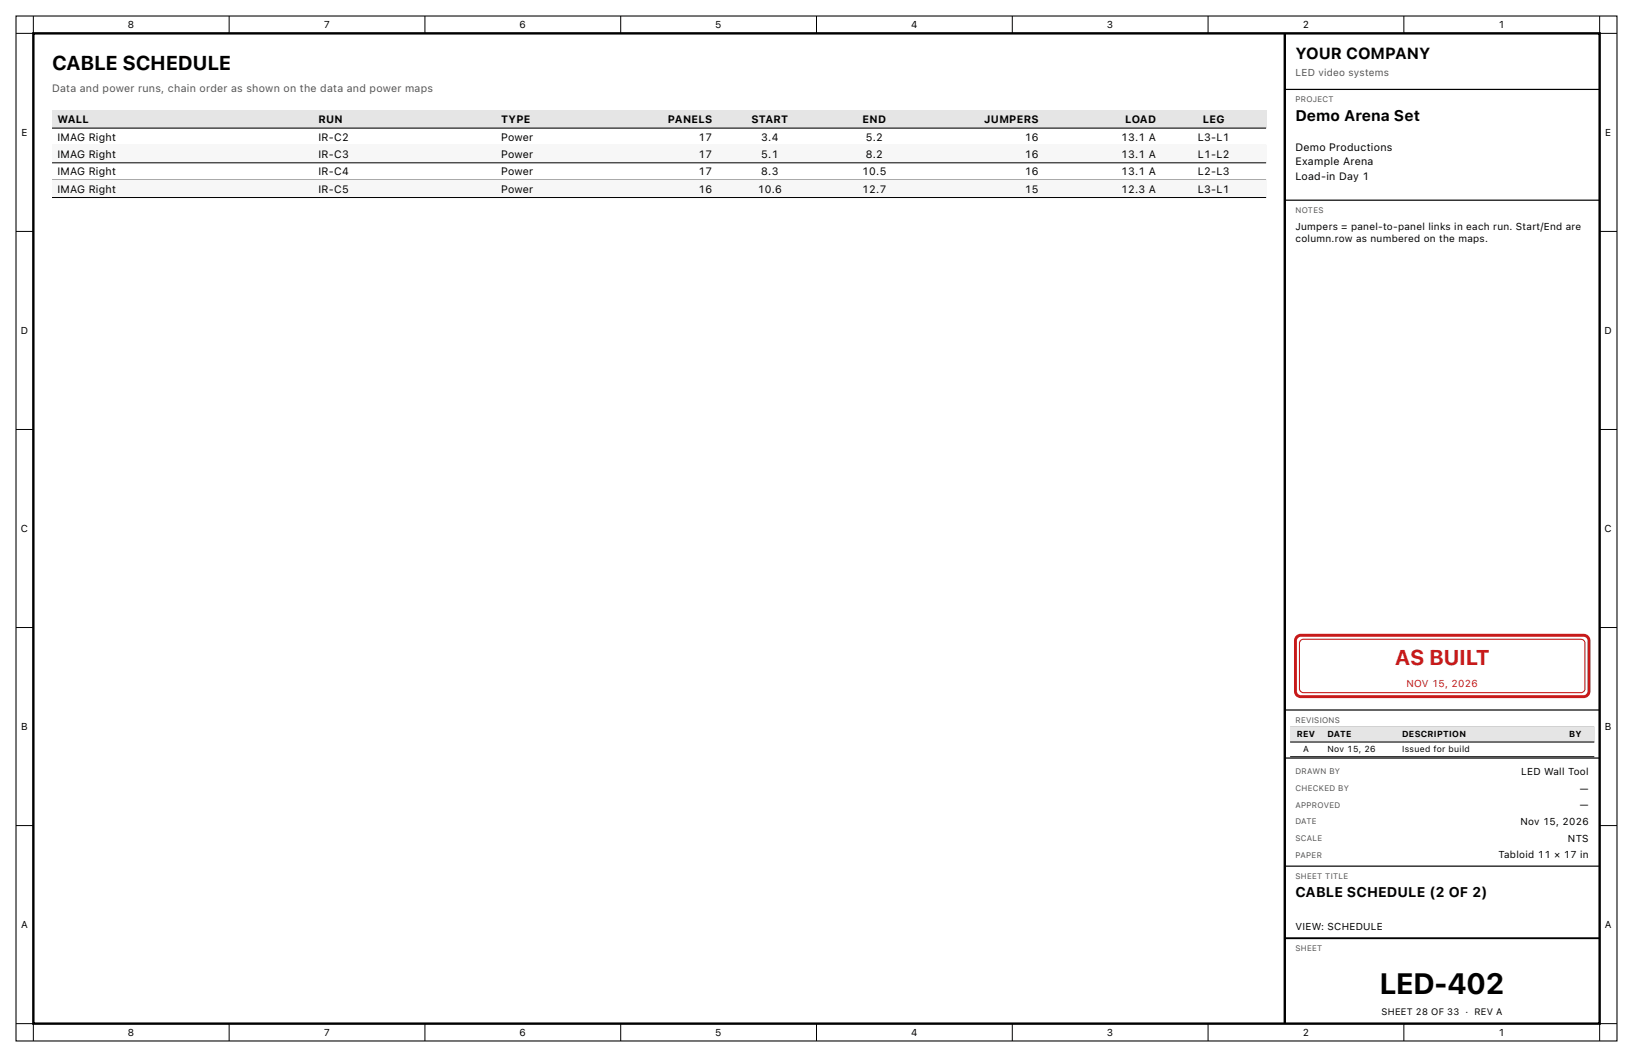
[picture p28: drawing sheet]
<svg xmlns="http://www.w3.org/2000/svg" width="432mm" height="279mm" viewBox="0 0 432 279" stroke-linecap="round" stroke-linejoin="round" font-family="sans-serif">
<defs><g id="words">
<text font-size="7.8" x="364.9" y="262.8">LED-402</text>
<text font-size="5.6" fill="#c71a1a" x="368.8" y="175.9">AS BUILT</text>
<text font-size="5.3" x="13.8" y="18.6">CABLE SCHEDULE</text>
<text font-size="4.2" x="342.5" y="15.5">YOUR COMPANY</text>
<text font-size="4.1" x="342.5" y="32.1">Demo Arena Set</text>
<text font-size="3.7" x="342.5" y="237.1">CABLE SCHEDULE (2 OF 2)</text>
<text font-size="2.8" fill="#545454" x="13.8" y="24.3">Data and power runs, chain order as shown on the data and power maps</text>
<g font-size="2.8">
<text x="15.2" y="32.6">WALL</text>
<text x="84.2" y="32.6">RUN</text>
<text x="132.5" y="32.6">TYPE</text>
<text x="176.6" y="32.6">PANELS</text>
<text x="198.7" y="32.6">START</text>
<text x="228.1" y="32.6">END</text>
<text x="260.3" y="32.6">JUMPERS</text>
<text x="297.5" y="32.6">LOAD</text>
<text x="318.1" y="32.6">LEG</text>
<text x="15.2" y="37.2">IMAG Right</text>
<text x="15.2" y="41.8">IMAG Right</text>
<text x="84.2" y="37.2">IR-C2</text>
<text x="84.2" y="41.8">IR-C3</text>
<text x="132.5" y="37.2">Power</text>
<text x="132.5" y="41.8">Power</text>
<text x="184.7" y="37.2">17</text>
<text x="184.7" y="41.8">17</text>
<text x="201.3" y="37.2">3.4</text>
<text x="201.3" y="41.8">5.1</text>
<text x="228.9" y="37.2">5.2</text>
<text x="228.9" y="41.8">8.2</text>
<text x="271" y="37.2">16</text>
<text x="271" y="41.8">16</text>
<text x="296.5" y="37.2">13.1 A</text>
<text x="296.5" y="41.8">13.1 A</text>
<text x="316.8" y="37.2">L3-L1</text>
<text x="316.8" y="41.8">L1-L2</text>
<text x="342.5" y="39.9">Demo Productions</text>
<text x="15.2" y="46.4">IMAG Right</text>
<text x="84.2" y="46.4">IR-C4</text>
<text x="132.5" y="46.4">Power</text>
<text x="184.7" y="46.4">17</text>
<text x="201.3" y="46.4">8.3</text>
<text x="228" y="46.4">10.5</text>
<text x="271" y="46.4">16</text>
<text x="296.5" y="46.4">13.1 A</text>
<text x="316.8" y="46.4">L2-L3</text>
<text x="342.5" y="43.7">Example Arena</text>
<text x="342.5" y="47.6">Load-in Day 1</text>
<text x="15.2" y="51">IMAG Right</text>
<text x="84.2" y="51">IR-C5</text>
<text x="132.5" y="51">Power</text>
<text x="184.7" y="51">16</text>
<text x="200.4" y="51">10.6</text>
<text x="228" y="51">12.7</text>
<text x="271" y="51">15</text>
<text x="296.5" y="51">12.3 A</text>
<text x="316.8" y="51">L3-L1</text>
</g>
<g font-size="2.6">
<text x="33.8" y="7.4">8</text>
<text x="85.6" y="7.4">7</text>
<text x="137.4" y="7.4">6</text>
<text x="189.1" y="7.4">5</text>
<text x="240.9" y="7.4">4</text>
<text x="292.7" y="7.4">3</text>
<text x="344.5" y="7.4">2</text>
<text x="396.2" y="7.4">1</text>
<text x="5.7" y="35.9">E</text>
<text x="424.4" y="35.9">E</text>
<text x="342.5" y="60.7">Jumpers = panel-to-panel links in each run. Start/End are</text>
<text x="342.5" y="63.9">column.row as numbered on the maps.</text>
<text x="5.5" y="88.2">D</text>
<text x="424.3" y="88.2">D</text>
<text x="5.5" y="140.6">C</text>
<text x="424.3" y="140.6">C</text>
<text x="5.6" y="192.9">B</text>
<text x="424.4" y="192.9">B</text>
<text x="402.2" y="204.9">LED Wall Tool</text>
<text x="417.8" y="209.3">—</text>
<text x="417.8" y="213.7">—</text>
<text x="402" y="218.1">Nov 1</text>
<text x="409.8" y="218.1">5 , 2</text>
<text x="414.9" y="218.1">02</text>
<text x="418.4" y="218.1">6</text>
<text x="396.3" y="226.9">Tabloid 1</text>
<text x="408.4" y="226.9">1 × 1</text>
<text x="414.6" y="222.5">NTS</text>
<text x="415.2" y="226.9">7 in</text>
<text x="5.6" y="245.3">A</text>
<text x="342.5" y="245.8">VIEW: SCHEDULE</text>
<text x="424.3" y="245.3">A</text>
<text x="33.8" y="273.8">8</text>
<text x="85.6" y="273.8">7</text>
<text x="137.4" y="273.8">6</text>
<text x="189.1" y="273.8">5</text>
<text x="240.9" y="273.8">4</text>
<text x="292.7" y="273.8">3</text>
<text x="344.5" y="273.8">2</text>
<text x="396.2" y="273.8">1</text>
</g>
<text font-size="2.6" fill="#545454" x="342.5" y="20">LED video systems</text>
<g font-size="2.6" fill="#c71a1a">
<text x="371.9" y="181.5">NOV 1</text>
<text x="380.4" y="181.5">5 , 2</text>
<text x="385.6" y="181.5">02</text>
<text x="389.1" y="181.5">6</text>
</g>
<g font-size="2.5">
<text x="365.3" y="268.3">SHEET 2</text>
<text x="376" y="268.3">8 OF 3</text>
<text x="384.3" y="268.3">3</text>
<text x="387.5" y="268.3">· REV A</text>
</g>
<g font-size="2.3">
<text x="342.9" y="194.9">REV</text>
<text x="351" y="194.9">DATE</text>
<text x="370.8" y="194.9">DESCRIPTION</text>
<text x="415" y="194.9">BY</text>
<text x="344.6" y="198.8">A</text>
<text x="351" y="198.8">Nov 1</text>
<text x="357.8" y="198.8">5 , 2</text>
<text x="362.3" y="198.8">6</text>
<text x="370.8" y="198.8">Issued for build</text>
</g>
<g font-size="2.1" fill="#545454">
<text x="342.5" y="27">PROJECT</text>
<text x="342.5" y="56.3">NOTES</text>
<text x="342.5" y="191.1">REVISIONS</text>
<text x="342.5" y="204.7">DRAWN BY</text>
<text x="342.5" y="209.1">CHECKED BY</text>
<text x="342.5" y="213.5">APPROVED</text>
<text x="342.5" y="217.9">DATE</text>
<text x="342.5" y="222.3">SCALE</text>
<text x="342.5" y="226.7">PAPER</text>
<text x="342.5" y="232.3">SHEET TITLE</text>
<text x="342.5" y="251.4">SHEET</text>
</g>
</g></defs>
<path d="M4.2 4.2h423.4v271h-423.4zM341.1 192.3h80.5" fill="none" stroke="#000" stroke-width=".28"/>
<path d="M8.8 8.8h414.2v261.8h-414.2zM339.7 8.8v261.8" fill="none" stroke="#000" stroke-width=".63" stroke-linecap="butt"/>
<g fill="none" stroke="#000" stroke-width=".26">
<path d="M8.8 4.2v4.6h-4.6M60.6 4.2v4.6M112.4 4.2v4.6M164.1 4.2v4.6M215.9 4.2v4.6M267.7 4.2v4.6M319.4 4.2v4.6M371.2 4.2v4.6M423 4.2v4.6h4.6M4.2 61.2h4.6M423 61.2h4.6M4.2 113.5h4.6"/>
<path d="M423 113.5h4.6M4.2 165.9h4.6M423 165.9h4.6M4.2 218.2h4.6M423 218.2h4.6M4.2 270.6h4.6v4.6M60.6 270.6v4.6M112.4 270.6v4.6M164.1 270.6v4.6M215.9 270.6v4.6M267.7 270.6v4.6M319.4 270.6v4.6"/>
<path d="M371.2 270.6v4.6M427.6 270.6h-4.6v4.6"/>
</g>
<path d="M339.7 23.6h83.3M339.7 52.9h83.3M339.7 187.7h83.3M339.7 200.4h83.3M339.7 229h83.3" fill="none" stroke="#000" stroke-width=".32"/>
<path d="M339.7 248h83.3" fill="none" stroke="#000" stroke-width=".49"/>
<path d="M341.1 192.3h80.5v3.8h-80.5z" fill="#e5e5e5"/>
<path d="M13.8 29.3h321M341.1 196.1h80.5" fill="none" stroke="#000" stroke-width=".28"/>
<path d="M341.1 200h80.5" fill="none" stroke="#000" stroke-width=".26"/>
<path d="M342.8 168.5l.7-.5 .5-.1h74.7a1.41 1.41 0 0 1 1.5 1.4v13.4a1.41 1.41 0 0 1-1.5 1.4h-74.7a1.41 1.41 0 0 1-1.5-1.4v-13.4z" fill="none" stroke="#c71a1a" stroke-width=".78" stroke-linecap="butt"/>
<path d="M344 169.2l.7-.2h73.3a1.06 1.06 0 0 1 1.1 1v12a1.06 1.06 0 0 1-1.1 1.1h-73.3a1.06 1.06 0 0 1-1.1-1.1v-12z" fill="none" stroke="#c71a1a" stroke-width=".28"/>
<path d="M13.8 29.3h321v4.6h-321z" fill="#e5e5e5"/>
<path d="M13.8 33.9h321" fill="none" stroke="#000" stroke-width=".28"/>
<path d="M13.8 38.5h321" fill="none" stroke="#000" stroke-width=".26"/>
<path d="M13.8 38.5h321v4.5h-321z" fill="#f7f7f7"/>
<path d="M13.8 43h321M13.8 47.6h321" fill="none" stroke="#000" stroke-width=".26"/>
<path d="M13.8 47.6h321v4.6h-321z" fill="#f7f7f7"/>
<path d="M13.8 52.2h321" fill="none" stroke="#000" stroke-width=".26"/>
<use href="#words"/>
</svg>
